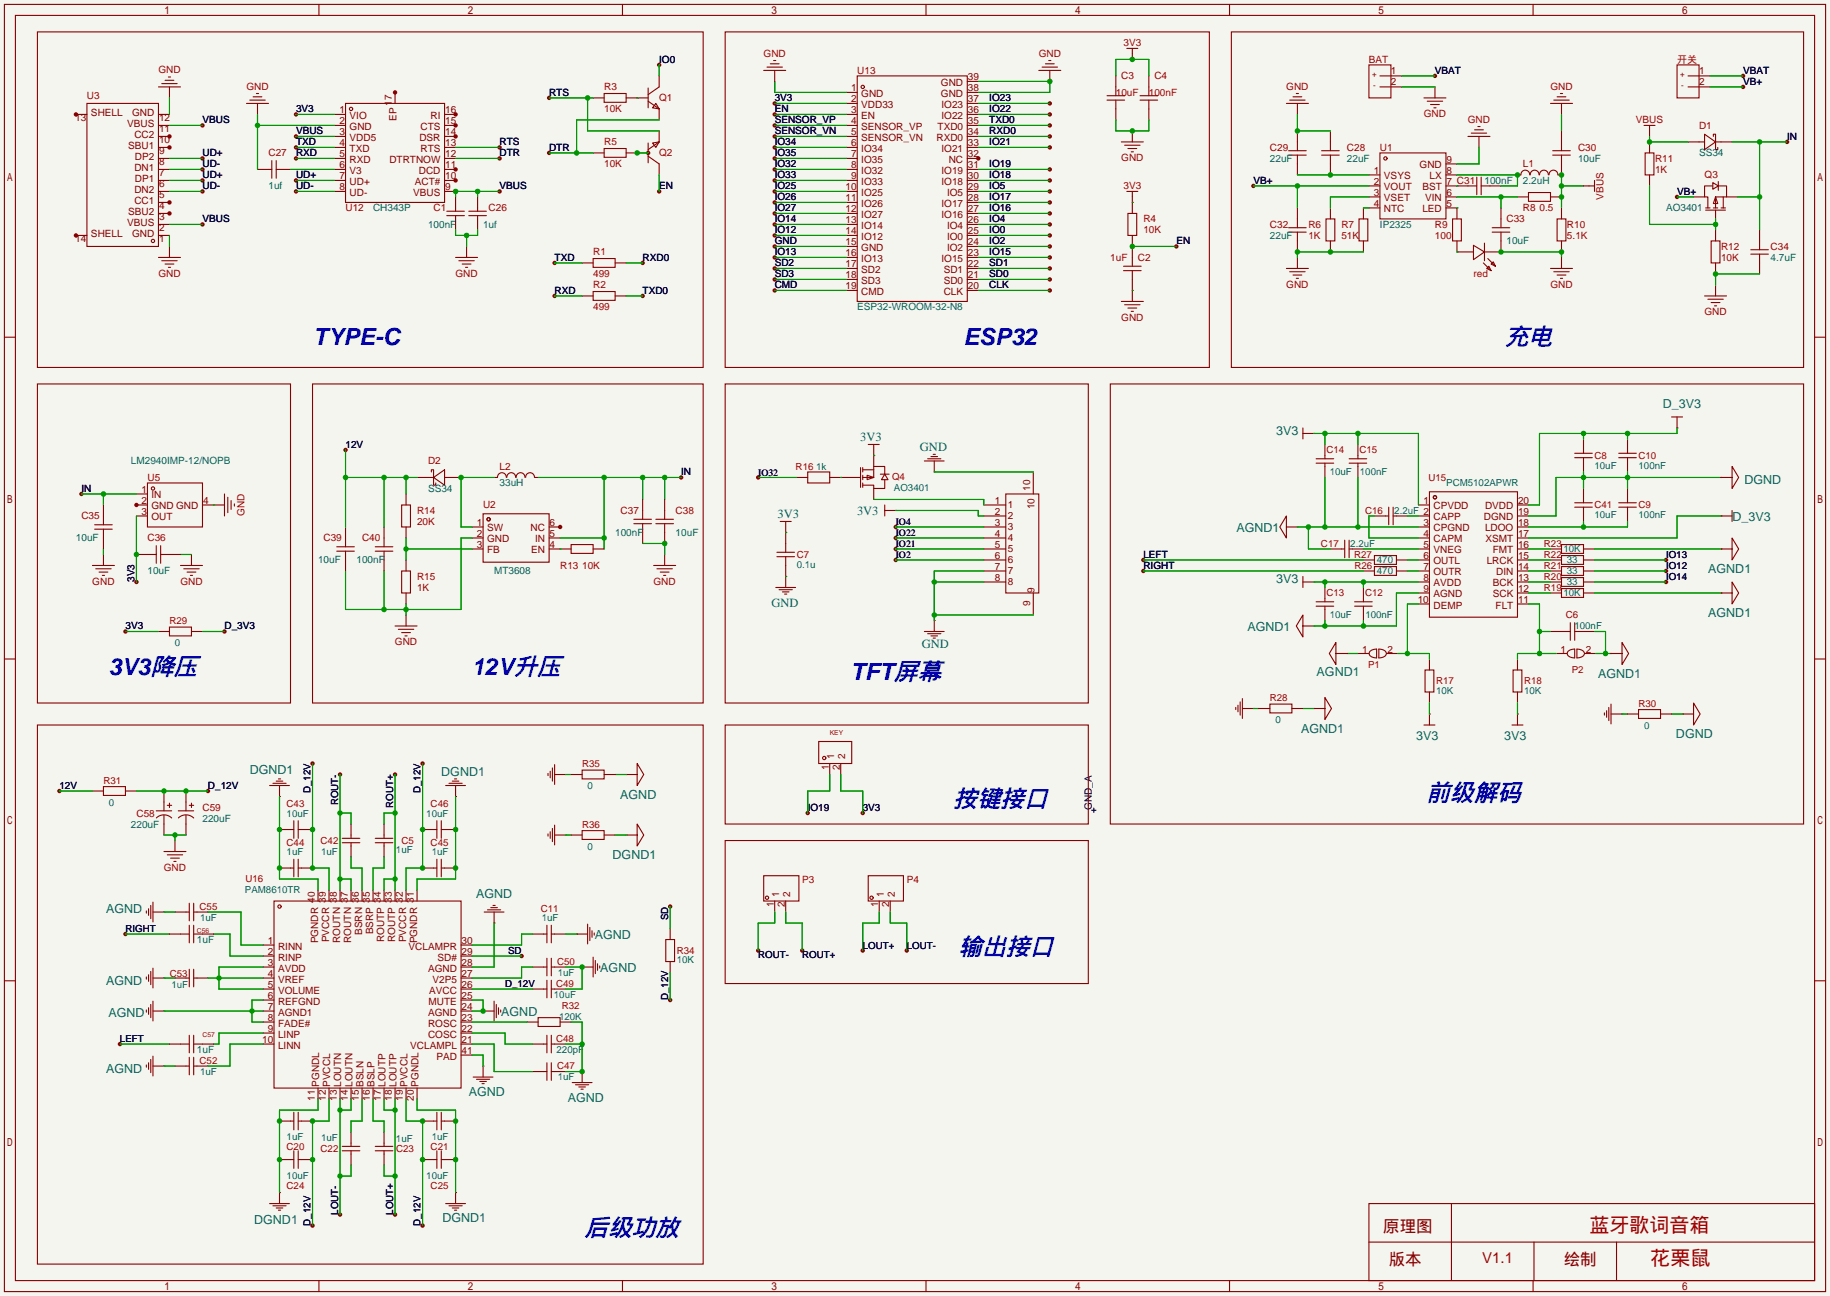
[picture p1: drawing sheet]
<svg xmlns="http://www.w3.org/2000/svg" width="422mm" height="299mm" viewBox="0 0 422 299" stroke-linecap="round" stroke-linejoin="round" font-family="sans-serif">
<defs><g id="words">
<g font-size="5.4" fill="#0000c2">
<text x="72.3" y="79.6">TYPE-C</text>
<text x="222.4" y="79.6">ESP32</text>
<text x="347.4" y="79.6">充电</text>
<text x="25" y="155.8">3V3降压</text>
<text x="108.8" y="155.8">12V升压</text>
<text x="196.3" y="157">TFT屏幕</text>
<text x="329.2" y="185">前级解码</text>
<text x="220" y="186.3">按键接口</text>
<text x="221.3" y="220.5">输出接口</text>
<text x="134.9" y="285.3">后级功放</text>
</g>
<g font-size="4.6" fill="#a90000">
<text x="366.9" y="284.3">蓝牙歌词音箱</text>
<text x="380.9" y="292">花栗鼠</text>
</g>
<g font-size="3.8" fill="#840000">
<text x="319.3" y="284.5">原理图</text>
<text x="320.5" y="292.1">版本</text>
<text x="360.9" y="292.1">绘制</text>
</g>
<text font-size="3.5" fill="#a90000" x="342.1" y="291.6">V1.1</text>
<g font-size="2.9" fill="#006464">
<text x="383.8" y="94.3">D_3V3</text>
<text x="198.5" y="101.8">3V3</text>
<text x="294.6" y="100.4">3V3</text>
<text x="212.3" y="104.2">GND</text>
<text x="402.6" y="111.6">DGND</text>
<text x="179.5" y="119.6">3V3</text>
<text x="197.8" y="118.9">3V3</text>
<text x="285.4" y="122.7">AGND1</text>
<text x="399.9" y="120.2">D_3V3</text>
<text x="294.6" y="134.7">3V3</text>
<text x="394.3" y="132.4">AGND1</text>
<text x="178.1" y="140.1">GND</text>
<text x="394.3" y="142.5">AGND1</text>
<text x="212.8" y="149.7">GND</text>
<text x="288" y="145.6">AGND1</text>
<text x="303.9" y="156.1">AGND1</text>
<text x="368.9" y="156.5">AGND1</text>
<text x="300.3" y="169.2">AGND1</text>
<text x="326.9" y="170.9">3V3</text>
<text x="347.2" y="170.9">3V3</text>
<text x="386.8" y="170.5">DGND</text>
<text x="57.7" y="178.7">DGND1</text>
<text x="101.9" y="179.1">DGND1</text>
<text x="143.2" y="184.4">AGND</text>
<text x="141.4" y="198.4">DGND1</text>
<text x="109.9" y="207.4">AGND</text>
<text x="24.5" y="210.9">AGND</text>
<text x="137.3" y="216.7">AGND</text>
<text x="24.5" y="227.4">AGND</text>
<text x="138.6" y="224.3">AGND</text>
<text x="25.1" y="234.9">AGND</text>
<text x="115.7" y="234.5">AGND</text>
<text x="24.5" y="247.7">AGND</text>
<text x="108.2" y="253.1">AGND</text>
<text x="131.1" y="254.4">AGND</text>
<text x="58.7" y="282.5">DGND1</text>
<text x="102.1" y="282.2">DGND1</text>
</g>
<g font-size="2.3" fill="#a90000">
<text x="259.3" y="10.7">3V3</text>
<text x="36.6" y="16.9">GND</text>
<text x="176.3" y="13.1">GND</text>
<text x="197.9" y="17.1">U13</text>
<text x="239.8" y="13.1">GND</text>
<text x="316" y="14.5">BAT</text>
<text x="387.1" y="14.5">开关</text>
<text x="20.1" y="22.9">U3</text>
<text x="56.9" y="20.8">GND</text>
<text x="139.4" y="20.9">R3</text>
<text x="152.1" y="23.4">Q1</text>
<text x="257.6" y="22.1">10uF</text>
<text x="258.8" y="18.3">C3</text>
<text x="265.2" y="22.1">100nF</text>
<text x="266.4" y="18.3">C4</text>
<text x="296.9" y="20.8">GND</text>
<text x="357.9" y="20.8">GND</text>
<text x="139.4" y="26">10K</text>
<text x="328.7" y="27.1">GND</text>
<text x="338.8" y="28.4">GND</text>
<text x="377.6" y="28.5">VBUS</text>
<text x="392.2" y="29.8">D1</text>
<text x="139.4" y="33.6">R5</text>
<text x="293.1" y="34.8">C29</text>
<text x="310.9" y="34.8">C28</text>
<text x="318.5" y="34.8">U1</text>
<text x="364.2" y="34.8">C30</text>
<text x="62" y="36.1">C27</text>
<text x="139.4" y="38.7">10K</text>
<text x="152.1" y="36.1">Q2</text>
<text x="258.8" y="37.3">GND</text>
<text x="351.5" y="38.7">L1</text>
<text x="382" y="37.4">R11</text>
<text x="382" y="39.9">1K</text>
<text x="393.4" y="41.2">Q3</text>
<text x="259.3" y="43.6">3V3</text>
<text x="370.1" y="46.1" transform="rotate(-90 370.1 46.1)">VBUS</text>
<text x="79.8" y="48.8">U12</text>
<text x="100.1" y="48.8">C1</text>
<text x="112.8" y="48.8">C26</text>
<text x="263.9" y="51.3">R4</text>
<text x="263.9" y="53.9">10K</text>
<text x="293.1" y="52.6">C32</text>
<text x="302" y="52.6">R6</text>
<text x="309.6" y="52.6">R7</text>
<text x="331.2" y="52.6">R9</text>
<text x="347.7" y="51.4">C33</text>
<text x="351.5" y="48.8">R8</text>
<text x="355.3" y="48.8">0.5</text>
<text x="361.7" y="52.6">R10</text>
<text x="136.9" y="59">R1</text>
<text x="302" y="55.2">1K</text>
<text x="309.6" y="55.2">51K</text>
<text x="331.2" y="55.2">100</text>
<text x="361.7" y="55.2">5.1K</text>
<text x="397.3" y="57.7">R12</text>
<text x="408.7" y="57.7">C34</text>
<text x="36.6" y="63.9">GND</text>
<text x="105.1" y="63.9">GND</text>
<text x="136.9" y="64.1">499</text>
<text x="256.3" y="60.2">1uF</text>
<text x="262.6" y="60.2">C2</text>
<text x="340.1" y="64.1">red</text>
<text x="397.3" y="60.2">10K</text>
<text x="136.9" y="66.6">R2</text>
<text x="136.9" y="71.7">499</text>
<text x="296.9" y="66.5">GND</text>
<text x="357.9" y="66.5">GND</text>
<text x="258.8" y="74.1">GND</text>
<text x="393.4" y="72.8">GND</text>
<text x="98.8" y="107.2">D2</text>
<text x="34" y="111">U5</text>
<text x="115.3" y="108.5">L2</text>
<text x="18.8" y="119.9">C35</text>
<text x="56.4" y="119.2" transform="rotate(-90 56.4 119.2)">GND</text>
<text x="96.3" y="118.7">R14</text>
<text x="111.5" y="117.4">U2</text>
<text x="143.3" y="118.7">C37</text>
<text x="156" y="118.7">C38</text>
<text x="34" y="125">C36</text>
<text x="74.7" y="125">C39</text>
<text x="83.6" y="125">C40</text>
<text x="96.3" y="121.2">20K</text>
<text x="129.3" y="131.4">R13</text>
<text x="134.4" y="131.4">10K</text>
<text x="21.3" y="135.1">GND</text>
<text x="41.6" y="135.1">GND</text>
<text x="96.3" y="133.9">R15</text>
<text x="96.3" y="136.4">1K</text>
<text x="150.9" y="135.1">GND</text>
<text x="91.2" y="149">GND</text>
<text x="31.5" y="188.5">C58</text>
<text x="46.7" y="187.2">C59</text>
<text x="37.8" y="201.1">GND</text>
<text x="185.2" y="203.8">P3</text>
<text x="209.3" y="203.8">P4</text>
</g>
<g font-size="2.3">
<text x="152.1" y="14.5">IO0</text>
<text x="331.2" y="17.1">VBAT</text>
<text x="402.3" y="17.1">VBAT</text>
<text x="126.7" y="22.1">RTS</text>
<text x="178.8" y="23.4">3V3</text>
<text x="228.3" y="23.4">IO23</text>
<text x="402.3" y="19.6">VB+</text>
<text x="46.7" y="28.5">VBUS</text>
<text x="68.3" y="26">3V3</text>
<text x="178.8" y="26">EN</text>
<text x="178.8" y="28.5">SENSOR_VP</text>
<text x="228.3" y="28.5">TXD0</text>
<text x="228.3" y="26">IO22</text>
<text x="68.3" y="33.6">TXD</text>
<text x="68.3" y="31">VBUS</text>
<text x="115.3" y="33.6">RTS</text>
<text x="126.7" y="34.8">DTR</text>
<text x="178.8" y="31">SENSOR_VN</text>
<text x="178.8" y="33.6">IO34</text>
<text x="228.3" y="33.6">IO21</text>
<text x="228.3" y="31">RXD0</text>
<text x="412.5" y="32.3">IN</text>
<text x="46.7" y="36.1">UD+</text>
<text x="46.7" y="38.7">UD-</text>
<text x="46.7" y="41.2">UD+</text>
<text x="68.3" y="41.2">UD+</text>
<text x="68.3" y="36.1">RXD</text>
<text x="115.3" y="36.1">DTR</text>
<text x="178.8" y="36.1">IO35</text>
<text x="178.8" y="38.7">IO32</text>
<text x="178.8" y="41.2">IO33</text>
<text x="228.3" y="41.2">IO18</text>
<text x="228.3" y="38.7">IO19</text>
<text x="46.7" y="43.7">UD-</text>
<text x="68.3" y="43.7">UD-</text>
<text x="115.3" y="43.7">VBUS</text>
<text x="152.1" y="43.7">EN</text>
<text x="178.8" y="43.7">IO25</text>
<text x="178.8" y="46.3">IO26</text>
<text x="228.3" y="46.3">IO17</text>
<text x="228.3" y="43.7">IO5</text>
<text x="289.3" y="42.5">VB+</text>
<text x="387.1" y="45">VB+</text>
<text x="46.7" y="51.4">VBUS</text>
<text x="178.8" y="48.8">IO27</text>
<text x="178.8" y="51.4">IO14</text>
<text x="178.8" y="53.9">IO12</text>
<text x="228.3" y="53.9">IO0</text>
<text x="228.3" y="51.4">IO4</text>
<text x="228.3" y="48.8">IO16</text>
<text x="178.8" y="56.4">GND</text>
<text x="178.8" y="59">IO13</text>
<text x="228.3" y="59">IO15</text>
<text x="228.3" y="56.4">IO2</text>
<text x="271.5" y="56.4">EN</text>
<text x="128" y="60.2">TXD</text>
<text x="148.3" y="60.2">RXD0</text>
<text x="178.8" y="61.5">SD2</text>
<text x="178.8" y="64.1">SD3</text>
<text x="228.3" y="64.1">SD0</text>
<text x="228.3" y="61.5">SD1</text>
<text x="128" y="67.9">RXD</text>
<text x="148.3" y="67.9">TXD0</text>
<text x="178.8" y="66.6">CMD</text>
<text x="228.3" y="66.6">CLK</text>
<text x="79.8" y="103.4">12V</text>
<text x="18.8" y="113.6">IN</text>
<text x="157.2" y="109.8">IN</text>
<text x="263.9" y="128.8">LEFT</text>
<text x="263.9" y="131.4">RIGHT</text>
<text x="31" y="134.4" transform="rotate(-90 31 134.4)">3V3</text>
<text x="29" y="145.3">3V3</text>
<text x="51.8" y="145.3">D_3V3</text>
<text x="13.7" y="182.2">12V</text>
<text x="48" y="182.2">D_12V</text>
<text x="186.4" y="187.2">IO19</text>
<text x="199.1" y="187.2">3V3</text>
<text x="252" y="187.1" transform="rotate(-90 252 187.1)">GND_A</text>
</g>
<g font-size="2.3" fill="#840000">
<text x="321.1" y="17.1">1</text>
<text x="392.2" y="17.1">1</text>
<text x="196.5" y="23.6">2</text>
<text x="196.5" y="21.1">1</text>
<text x="198.8" y="22.4">GND</text>
<text x="217.2" y="19.8">GND</text>
<text x="217.2" y="22.4">GND</text>
<text x="223.4" y="18.6">39</text>
<text x="223.4" y="21.1">38</text>
<text x="223.4" y="23.6">37</text>
<text x="321.1" y="19.6">2</text>
<text x="392.2" y="19.6">2</text>
<text x="17.4" y="28">13</text>
<text x="21" y="26.8">SHELL</text>
<text x="29.3" y="29.3">VBUS</text>
<text x="30.5" y="26.8">GND</text>
<text x="36.7" y="28">12</text>
<text x="78.3" y="26.2">1</text>
<text x="78.3" y="28.7">2</text>
<text x="80.7" y="27.5">VIO</text>
<text x="80.7" y="30">GND</text>
<text x="90.5" y="24.4" transform="rotate(-90 90.5 24.4)">17</text>
<text x="91.5" y="28" transform="rotate(-90 91.5 28)">EP</text>
<text x="97.1" y="30">CTS</text>
<text x="99.4" y="27.5">RI</text>
<text x="102.7" y="28.7">15</text>
<text x="102.7" y="26.2">16</text>
<text x="196.5" y="28.7">4</text>
<text x="196.5" y="26.2">3</text>
<text x="198.8" y="30">SENSOR_VP</text>
<text x="198.8" y="27.5">EN</text>
<text x="198.8" y="24.9">VDD33</text>
<text x="216.4" y="30">TXD0</text>
<text x="217.3" y="24.9">IO23</text>
<text x="217.3" y="27.5">IO22</text>
<text x="223.4" y="26.2">36</text>
<text x="223.4" y="28.7">35</text>
<text x="29.6" y="34.4">SBU1</text>
<text x="31" y="31.8">CC2</text>
<text x="36.7" y="30.6">11</text>
<text x="36.7" y="33.1">10</text>
<text x="36.7" y="35.7">9</text>
<text x="78.3" y="31.3">3</text>
<text x="78.3" y="33.8">4</text>
<text x="80.7" y="32.5">VDD5</text>
<text x="80.7" y="35.1">TXD</text>
<text x="96.8" y="32.5">DSR</text>
<text x="97.1" y="35.1">RTS</text>
<text x="102.7" y="33.8">13</text>
<text x="102.7" y="31.3">14</text>
<text x="196.5" y="33.8">6</text>
<text x="196.5" y="31.3">5</text>
<text x="198.8" y="35.1">IO34</text>
<text x="198.8" y="32.5">SENSOR_VN</text>
<text x="216.2" y="32.5">RXD0</text>
<text x="217.3" y="35.1">IO21</text>
<text x="223.4" y="31.3">34</text>
<text x="223.4" y="33.8">33</text>
<text x="31" y="39.5">DN1</text>
<text x="31.1" y="36.9">DP2</text>
<text x="36.7" y="38.2">8</text>
<text x="36.7" y="40.7">7</text>
<text x="78.3" y="36.3">5</text>
<text x="78.3" y="38.9">6</text>
<text x="78.3" y="41.4">7</text>
<text x="80.7" y="37.6">RXD</text>
<text x="80.7" y="40.2">V3</text>
<text x="89.9" y="37.6">DTRTNOW</text>
<text x="96.7" y="40.2">DCD</text>
<text x="102.7" y="41.4">10</text>
<text x="102.7" y="38.9">11</text>
<text x="102.7" y="36.3">12</text>
<text x="196.5" y="41.4">9</text>
<text x="196.5" y="38.9">8</text>
<text x="196.5" y="36.3">7</text>
<text x="198.8" y="40.2">IO32</text>
<text x="198.8" y="37.6">IO35</text>
<text x="217.3" y="40.2">IO19</text>
<text x="219" y="37.6">NC</text>
<text x="223.4" y="36.3">32</text>
<text x="223.4" y="38.9">31</text>
<text x="223.4" y="41.4">30</text>
<text x="317.1" y="40.2">1</text>
<text x="319.5" y="41.4">VSYS</text>
<text x="327.7" y="38.9">GND</text>
<text x="330" y="41.4">LX</text>
<text x="333.9" y="40.2">8</text>
<text x="333.9" y="37.6">9</text>
<text x="31" y="44.5">DN2</text>
<text x="31" y="47.1">CC1</text>
<text x="31.1" y="42">DP1</text>
<text x="36.7" y="43.3">6</text>
<text x="36.7" y="45.8">5</text>
<text x="78.3" y="44">8</text>
<text x="80.7" y="42.7">UD+</text>
<text x="80.7" y="45.2">UD-</text>
<text x="95.4" y="45.2">VBUS</text>
<text x="95.8" y="42.7">ACT#</text>
<text x="102.7" y="44">9</text>
<text x="195.2" y="46.5">11</text>
<text x="195.2" y="44">10</text>
<text x="198.8" y="47.8">IO26</text>
<text x="198.8" y="45.2">IO25</text>
<text x="198.8" y="42.7">IO33</text>
<text x="217.3" y="42.7">IO18</text>
<text x="217.3" y="47.8">IO17</text>
<text x="218.6" y="45.2">IO5</text>
<text x="223.4" y="44">29</text>
<text x="223.4" y="46.5">28</text>
<text x="317.1" y="42.7">2</text>
<text x="317.1" y="45.2">3</text>
<text x="317.1" y="47.8">4</text>
<text x="319.5" y="44">VOUT</text>
<text x="319.5" y="46.5">VSET</text>
<text x="328.3" y="44">BST</text>
<text x="329" y="46.5">VIN</text>
<text x="333.9" y="47.8">5</text>
<text x="333.9" y="45.2">6</text>
<text x="333.9" y="42.7">7 C31</text>
<text x="29.3" y="52.2">VBUS</text>
<text x="29.6" y="49.6">SBU2</text>
<text x="36.7" y="48.4">4</text>
<text x="36.7" y="50.9">3</text>
<text x="36.7" y="53.4">2</text>
<text x="195.2" y="51.6">13</text>
<text x="195.2" y="49">12</text>
<text x="198.8" y="52.9">IO14</text>
<text x="198.8" y="50.3">IO27</text>
<text x="217.3" y="50.3">IO16</text>
<text x="218.6" y="52.9">IO4</text>
<text x="223.4" y="49">27</text>
<text x="223.4" y="51.6">26</text>
<text x="319.5" y="49">NTC</text>
<text x="328.3" y="49">LED</text>
<text x="17.4" y="56">14</text>
<text x="21" y="54.7">SHELL</text>
<text x="30.5" y="54.7">GND</text>
<text x="36.7" y="56">1</text>
<text x="195.2" y="59.2">16</text>
<text x="195.2" y="56.7">15</text>
<text x="195.2" y="54.1">14</text>
<text x="198.8" y="57.9">GND</text>
<text x="198.8" y="55.4">IO12</text>
<text x="218.6" y="55.4">IO0</text>
<text x="218.6" y="57.9">IO2</text>
<text x="223.4" y="54.1">25</text>
<text x="223.4" y="56.7">24</text>
<text x="223.4" y="59.2">23</text>
<text x="195.2" y="64.3">18</text>
<text x="195.2" y="61.7">17</text>
<text x="198.8" y="65.6">SD3</text>
<text x="198.8" y="63">SD2</text>
<text x="198.8" y="60.5">IO13</text>
<text x="217.3" y="60.5">IO15</text>
<text x="217.8" y="63">SD1</text>
<text x="217.8" y="65.6">SD0</text>
<text x="223.4" y="61.7">22</text>
<text x="223.4" y="64.3">21</text>
<text x="195.2" y="66.8">19</text>
<text x="198.8" y="68.1">CMD</text>
<text x="217.8" y="68.1">CLK</text>
<text x="223.4" y="66.8">20</text>
<text x="32.6" y="113.8">1</text>
<text x="237.8" y="113.3" transform="rotate(-90 237.8 113.3)">10</text>
<text x="32.6" y="116.4">2</text>
<text x="32.6" y="118.9">3</text>
<text x="35" y="115.1">IN</text>
<text x="35" y="117.6">GND GND</text>
<text x="46.9" y="116.4">4</text>
<text x="229.6" y="116.4">1</text>
<text x="229.6" y="118.9">2</text>
<text x="232.7" y="117.4">1</text>
<text x="232.7" y="119.9">2</text>
<text x="238.8" y="117.6" transform="rotate(-90 238.8 117.6)">10</text>
<text x="328.5" y="116.4">1</text>
<text x="330.9" y="117.6">CPVDD</text>
<text x="342.8" y="117.6">DVDD</text>
<text x="350.4" y="118.9">19</text>
<text x="350.4" y="116.4">20</text>
<text x="35" y="120.2">OUT</text>
<text x="110.1" y="121.4">1</text>
<text x="110.1" y="124">2</text>
<text x="112.4" y="122.7">SW</text>
<text x="112.4" y="125.2">GND</text>
<text x="122.5" y="122.7">NC</text>
<text x="123.5" y="125.2">IN</text>
<text x="126.9" y="124">5</text>
<text x="126.9" y="121.4">6</text>
<text x="229.6" y="121.4">3</text>
<text x="229.6" y="124">4</text>
<text x="232.7" y="122.5">3</text>
<text x="232.7" y="125">4</text>
<text x="328.5" y="121.4">3</text>
<text x="328.5" y="124">4</text>
<text x="330.9" y="120.2">CAPP</text>
<text x="330.9" y="122.7">CPGND</text>
<text x="330.9" y="125.2">CAPM</text>
<text x="342.5" y="120.2">DGND</text>
<text x="342.8" y="122.7">LDOO</text>
<text x="342.9" y="125.2">XSMT</text>
<text x="350.4" y="124">17</text>
<text x="350.4" y="121.4">18</text>
<text x="110.1" y="126.5">3</text>
<text x="112.4" y="127.8">FB</text>
<text x="122.6" y="127.8">EN</text>
<text x="126.9" y="126.5">4</text>
<text x="229.6" y="126.5">5</text>
<text x="229.6" y="129.1">6</text>
<text x="229.6" y="131.6">7</text>
<text x="232.7" y="127.5">5</text>
<text x="232.7" y="130.1">6</text>
<text x="328.5" y="126.5">5</text>
<text x="328.5" y="129.1">6</text>
<text x="328.5" y="131.6">7</text>
<text x="330.9" y="127.8">VNEG</text>
<text x="330.9" y="130.3">OUTL</text>
<text x="343.2" y="130.3">LRCK</text>
<text x="344.6" y="127.8">FMT</text>
<text x="350.4" y="131.6">14</text>
<text x="350.4" y="129.1">15</text>
<text x="350.4" y="126.5">16</text>
<text x="229.6" y="134.1">8</text>
<text x="232.7" y="132.6">7</text>
<text x="232.7" y="135.2">8</text>
<text x="238.8" y="136.9" transform="rotate(-90 238.8 136.9)">9</text>
<text x="328.5" y="134.1">8</text>
<text x="328.5" y="136.7">9</text>
<text x="330.9" y="132.9">OUTR</text>
<text x="330.9" y="135.4">AVDD</text>
<text x="330.9" y="137.9">AGND</text>
<text x="344.6" y="137.9">SCK</text>
<text x="344.6" y="135.4">BCK</text>
<text x="345.3" y="132.9">DIN</text>
<text x="350.4" y="136.7">12</text>
<text x="350.4" y="134.1">13</text>
<text x="237.8" y="139.9" transform="rotate(-90 237.8 139.9)">9</text>
<text x="327.3" y="139.2">10</text>
<text x="330.9" y="140.5">DEMP</text>
<text x="345.2" y="140.5">FLT</text>
<text x="350.4" y="139.2">11</text>
<text x="314.4" y="150.6">1</text>
<text x="320.3" y="150.6">2</text>
<text x="360.2" y="150.6">1</text>
<text x="366" y="150.6">2</text>
<text x="191.3" y="177.7" transform="rotate(-90 191.3 177.7)">1</text>
<text x="192.6" y="175.3" transform="rotate(-90 192.6 175.3)">1</text>
<text x="193.8" y="177.7" transform="rotate(-90 193.8 177.7)">2</text>
<text x="195.1" y="175.3" transform="rotate(-90 195.1 175.3)">2</text>
<text x="72.7" y="208.4" transform="rotate(-90 72.7 208.4)">40</text>
<text x="75.2" y="208.4" transform="rotate(-90 75.2 208.4)">39</text>
<text x="77.8" y="208.4" transform="rotate(-90 77.8 208.4)">38</text>
<text x="80.3" y="208.4" transform="rotate(-90 80.3 208.4)">37</text>
<text x="82.8" y="208.4" transform="rotate(-90 82.8 208.4)">36</text>
<text x="85.4" y="208.4" transform="rotate(-90 85.4 208.4)">35</text>
<text x="87.9" y="208.4" transform="rotate(-90 87.9 208.4)">34</text>
<text x="90.5" y="208.4" transform="rotate(-90 90.5 208.4)">33</text>
<text x="93" y="208.4" transform="rotate(-90 93 208.4)">32</text>
<text x="95.5" y="208.4" transform="rotate(-90 95.5 208.4)">31</text>
<text x="178.6" y="209.4" transform="rotate(-90 178.6 209.4)">1</text>
<text x="179.9" y="207.1" transform="rotate(-90 179.9 207.1)">1</text>
<text x="181.1" y="209.4" transform="rotate(-90 181.1 209.4)">2</text>
<text x="182.4" y="207.1" transform="rotate(-90 182.4 207.1)">2</text>
<text x="202.7" y="209.4" transform="rotate(-90 202.7 209.4)">1</text>
<text x="204" y="207.1" transform="rotate(-90 204 207.1)">1</text>
<text x="205.3" y="209.4" transform="rotate(-90 205.3 209.4)">2</text>
<text x="206.5" y="207.1" transform="rotate(-90 206.5 207.1)">2</text>
<text x="83.6" y="215.9" transform="rotate(-90 83.6 215.9)">BSRN</text>
<text x="86.2" y="215.7" transform="rotate(-90 86.2 215.7)">BSRP</text>
<text x="61.8" y="218">1</text>
<text x="61.8" y="220.5">2</text>
<text x="64.2" y="219.2">RINN</text>
<text x="64.2" y="221.8">RINP</text>
<text x="73.5" y="217.8" transform="rotate(-90 73.5 217.8)">PGNDR</text>
<text x="76" y="217.5" transform="rotate(-90 76 217.5)">PVCCR</text>
<text x="78.5" y="217.7" transform="rotate(-90 78.5 217.7)">ROUTN</text>
<text x="81.1" y="217.7" transform="rotate(-90 81.1 217.7)">ROUTN</text>
<text x="88.7" y="217.5" transform="rotate(-90 88.7 217.5)">ROUTP</text>
<text x="91.2" y="217.5" transform="rotate(-90 91.2 217.5)">ROUTP</text>
<text x="93.8" y="217.5" transform="rotate(-90 93.8 217.5)">PVCCR</text>
<text x="94.3" y="219.2">VCLAMPR</text>
<text x="96.3" y="217.8" transform="rotate(-90 96.3 217.8)">PGNDR</text>
<text x="101" y="221.8">SD#</text>
<text x="106.6" y="220.5">29</text>
<text x="106.6" y="218">30</text>
<text x="61.8" y="223">3</text>
<text x="61.8" y="225.6">4</text>
<text x="64.2" y="224.3">AVDD</text>
<text x="64.2" y="226.8">VREF</text>
<text x="98.8" y="224.3">AGND</text>
<text x="99.8" y="226.8">V2P5</text>
<text x="106.6" y="225.6">27</text>
<text x="106.6" y="223">28</text>
<text x="61.8" y="228.1">5</text>
<text x="61.8" y="230.7">6</text>
<text x="61.8" y="233.2">7</text>
<text x="64.2" y="229.4">VOLUME</text>
<text x="64.2" y="231.9">REFGND</text>
<text x="98.9" y="231.9">MUTE</text>
<text x="99.1" y="229.4">AVCC</text>
<text x="106.6" y="233.2">24</text>
<text x="106.6" y="230.7">25</text>
<text x="106.6" y="228.1">26</text>
<text x="61.8" y="235.7">8</text>
<text x="61.8" y="238.3">9</text>
<text x="64.2" y="234.5">AGND1</text>
<text x="64.2" y="237">FADE#</text>
<text x="64.2" y="239.5">LINP</text>
<text x="98.8" y="239.5">COSC</text>
<text x="98.8" y="237">ROSC</text>
<text x="98.8" y="234.5">AGND</text>
<text x="106.6" y="238.3">22</text>
<text x="106.6" y="235.7">23</text>
<text x="60.6" y="240.8">10</text>
<text x="64.2" y="242.1">LINN</text>
<text x="94.7" y="242.1">VCLAMPL</text>
<text x="100.7" y="244.6">PAD</text>
<text x="106.6" y="240.8">21</text>
<text x="106.6" y="243.4">41</text>
<text x="73.7" y="250.9" transform="rotate(-90 73.7 250.9)">PGNDL</text>
<text x="76.2" y="250.9" transform="rotate(-90 76.2 250.9)">PVCCL</text>
<text x="78.8" y="250.9" transform="rotate(-90 78.8 250.9)">LOUTN</text>
<text x="81.3" y="250.9" transform="rotate(-90 81.3 250.9)">LOUTN</text>
<text x="83.9" y="250.9" transform="rotate(-90 83.9 250.9)">BSLN</text>
<text x="86.4" y="250.9" transform="rotate(-90 86.4 250.9)">BSLP</text>
<text x="88.9" y="250.9" transform="rotate(-90 88.9 250.9)">LOUTP</text>
<text x="91.5" y="250.9" transform="rotate(-90 91.5 250.9)">LOUTP</text>
<text x="94" y="250.9" transform="rotate(-90 94 250.9)">PVCCL</text>
<text x="96.6" y="250.9" transform="rotate(-90 96.6 250.9)">PGNDL</text>
<text x="72.7" y="254.1" transform="rotate(-90 72.7 254.1)">11</text>
<text x="75.2" y="254.1" transform="rotate(-90 75.2 254.1)">12</text>
<text x="77.8" y="254.1" transform="rotate(-90 77.8 254.1)">13</text>
<text x="80.3" y="254.1" transform="rotate(-90 80.3 254.1)">14</text>
<text x="82.8" y="254.1" transform="rotate(-90 82.8 254.1)">15</text>
<text x="85.4" y="254.1" transform="rotate(-90 85.4 254.1)">16</text>
<text x="87.9" y="254.1" transform="rotate(-90 87.9 254.1)">17</text>
<text x="90.5" y="254.1" transform="rotate(-90 90.5 254.1)">18</text>
<text x="93" y="254.1" transform="rotate(-90 93 254.1)">19</text>
<text x="95.5" y="254.1" transform="rotate(-90 95.5 254.1)">20</text>
</g>
<g font-size="2.3" fill="#006464">
<text x="293.1" y="37.4">22uF</text>
<text x="310.9" y="37.4">22uF</text>
<text x="364.2" y="37.4">10uF</text>
<text x="392.2" y="36.1">SS34</text>
<text x="62" y="43.7">1uf</text>
<text x="342.6" y="42.5">100nF</text>
<text x="351.5" y="42.5">2.2uH</text>
<text x="86.1" y="48.8">CH343P</text>
<text x="98.8" y="52.6">100nF</text>
<text x="111.5" y="52.6">1uf</text>
<text x="318.5" y="52.6">IP2325</text>
<text x="384.6" y="48.8">AO3401</text>
<text x="293.1" y="55.2">22uF</text>
<text x="347.7" y="56.4">10uF</text>
<text x="408.7" y="60.2">4.7uF</text>
<text x="197.9" y="71.7">ESP32-WROOM-32-N8</text>
<text x="30.2" y="107.2">LM2940IMP-12/NOPB</text>
<text x="98.8" y="113.6">SS34</text>
<text x="115.3" y="112.3">33uH</text>
<text x="17.5" y="125">10uF</text>
<text x="142" y="123.7">100nF</text>
<text x="156" y="123.7">10uF</text>
<text x="73.4" y="130.1">10uF</text>
<text x="82.3" y="130.1">100nF</text>
<text x="34" y="132.6">10uF</text>
<text x="114" y="132.6">MT3608</text>
<text x="30.2" y="191.1">220uF</text>
<text x="46.7" y="189.8">220uF</text>
<text x="45.5" y="217.7">1uF</text>
<text x="45.5" y="243.1">1uF</text>
</g>
<g font-size="2.2" fill="#a90000">
<text x="306.2" y="104.6">C14</text>
<text x="313.8" y="104.6">C15</text>
<text x="368" y="105.9">C8</text>
<text x="378.2" y="105.9">C10</text>
<text x="183.7" y="108.4">R16</text>
<text x="205.9" y="110.9">Q4</text>
<text x="329.7" y="111">U15</text>
<text x="315.1" y="118.6">C16</text>
<text x="368" y="117.3">C41</text>
<text x="378.2" y="117.3">C9</text>
<text x="183.9" y="128.7">C7</text>
<text x="304.9" y="126.2">C17</text>
<text x="312.5" y="128.7">R27</text>
<text x="312.6" y="131.3">R26</text>
<text x="356.4" y="131.3">R21</text>
<text x="356.4" y="126.2">R23</text>
<text x="356.4" y="128.7">R22</text>
<text x="306.2" y="137.6">C13</text>
<text x="315.1" y="137.6">C12</text>
<text x="356.4" y="136.4">R19</text>
<text x="356.4" y="133.8">R20</text>
<text x="361.4" y="142.7">C6</text>
<text x="39.1" y="144.1">R29</text>
<text x="315.8" y="154.2">P1</text>
<text x="362.8" y="155.4">P2</text>
<text x="293.1" y="161.9">R28</text>
<text x="331.5" y="158">R17</text>
<text x="351.8" y="158">R18</text>
<text x="378.2" y="163.1">R30</text>
<text x="134.4" y="177.1">R35</text>
<text x="23.9" y="180.9">R31</text>
<text x="66.2" y="186.3">C43</text>
<text x="99.4" y="186.3">C46</text>
<text x="134.4" y="191.1">R36</text>
<text x="66.2" y="195.2">C44</text>
<text x="74" y="194.8">C42</text>
<text x="92.7" y="194.8">C5</text>
<text x="99.4" y="195.2">C45</text>
<text x="56.7" y="203.7">U16</text>
<text x="46.1" y="210">C55</text>
<text x="124.8" y="210.5">C11</text>
<text x="156.2" y="220.2">R34</text>
<text x="39.2" y="225.5">C53</text>
<text x="128.4" y="227.8">C49</text>
<text x="128.6" y="222.7">C50</text>
<text x="129.7" y="232.9">R32</text>
<text x="46.1" y="245.6">C52</text>
<text x="128.4" y="240.5">C48</text>
<text x="128.6" y="246.8">C47</text>
<text x="66.2" y="265.6">C20</text>
<text x="74" y="266">C22</text>
<text x="91.4" y="266">C23</text>
<text x="99.4" y="265.6">C21</text>
<text x="66.2" y="274.5">C24</text>
<text x="99.4" y="274.5">C25</text>
</g>
<g font-size="2.2">
<text x="175" y="109.8">IO32</text>
<text x="206.8" y="121.2">IO4</text>
<text x="206.8" y="123.8">IO22</text>
<text x="206.8" y="126.3">IO21</text>
<text x="206.8" y="128.8">IO2</text>
<text x="384.6" y="128.8">IO13</text>
<text x="384.6" y="131.4">IO12</text>
<text x="384.6" y="133.9">IO14</text>
<text x="71.7" y="183.1" transform="rotate(-90 71.7 183.1)">D_12V</text>
<text x="78" y="185.9" transform="rotate(-90 78 185.9)">ROUT-</text>
<text x="97.1" y="183.1" transform="rotate(-90 97.1 183.1)">D_12V</text>
<text x="90.7" y="186.5" transform="rotate(-90 90.7 186.5)">ROUT+</text>
<text x="29" y="215.2">RIGHT</text>
<text x="154.2" y="212.4" transform="rotate(-90 154.2 212.4)">SD</text>
<text x="117.3" y="220.3">SD</text>
<text x="175" y="221.3">ROUT-</text>
<text x="185.2" y="221.3">ROUT+</text>
<text x="199.1" y="219">LOUT+</text>
<text x="209.3" y="219">LOUT-</text>
<text x="116.6" y="227.9">D_12V</text>
<text x="154.2" y="230.9" transform="rotate(-90 154.2 230.9)">D_12V</text>
<text x="27.7" y="240.6">LEFT</text>
<text x="78" y="280.4" transform="rotate(-90 78 280.4)">LOUT-</text>
<text x="90.7" y="280.4" transform="rotate(-90 90.7 280.4)">LOUT+</text>
<text x="71.7" y="283" transform="rotate(-90 71.7 283)">D_12V</text>
<text x="97.1" y="283" transform="rotate(-90 97.1 283)">D_12V</text>
</g>
<g font-size="2.2" fill="#006464">
<text x="188.4" y="108.6">1k</text>
<text x="206.3" y="113.2">AO3401</text>
<text x="306.9" y="109.7">10uF</text>
<text x="313.9" y="109.7">100nF</text>
<text x="333.8" y="112.2">PCM5102APWR</text>
<text x="368" y="108.2">10uF</text>
<text x="378.2" y="108.2">100nF</text>
<text x="321.8" y="118.6">2.2uF 2</text>
<text x="368" y="119.6">10uF</text>
<text x="378.2" y="119.6">100nF</text>
<text x="183.9" y="131">0.1u</text>
<text x="311.7" y="126.2">2.2uF</text>
<text x="317.8" y="130">470</text>
<text x="360.9" y="127.5">10K</text>
<text x="361.6" y="130">33</text>
<text x="317.8" y="132.5">470</text>
<text x="360.9" y="137.6">10K</text>
<text x="361.6" y="135.1">33</text>
<text x="361.6" y="132.5">33</text>
<text x="306.9" y="142.7">10uF</text>
<text x="315.2" y="142.7">100nF</text>
<text x="40.4" y="149.2">0</text>
<text x="363.4" y="145.3">100nF</text>
<text x="331.5" y="160.2">10K</text>
<text x="351.8" y="160.2">10K</text>
<text x="294.4" y="166.9">0</text>
<text x="379.5" y="168.2">0</text>
<text x="25.1" y="186">0</text>
<text x="135.6" y="182.2">0</text>
<text x="66.2" y="188.6">10uF</text>
<text x="98.4" y="188.6">10uF</text>
<text x="66.2" y="197.5">1uF</text>
<text x="74.1" y="197.3">1uF</text>
<text x="91.4" y="197">1uF</text>
<text x="99.6" y="197.5">1uF</text>
<text x="135.6" y="196.1">0</text>
<text x="56.5" y="206.2">PAM8610TR</text>
<text x="46.2" y="212.5">1uF</text>
<text x="125" y="212.7">1uF</text>
<text x="128.7" y="225.2">1uF</text>
<text x="156.2" y="222.4">10K</text>
<text x="39.6" y="228">1uF</text>
<text x="127.9" y="230.3">10uF</text>
<text x="129" y="235.4">120K</text>
<text x="128.5" y="243">220pF</text>
<text x="46.2" y="248.1">1uF</text>
<text x="128.7" y="249.4">1uF</text>
<text x="66.2" y="263.3">1uF</text>
<text x="74.1" y="263.5">1uF</text>
<text x="91.4" y="263.8">1uF</text>
<text x="99.6" y="263.3">1uF</text>
<text x="66.2" y="272.2">10uF</text>
<text x="98.4" y="272.2">10uF</text>
</g>
<g font-size="1.8" fill="#840000">
<text x="316.7" y="17.9">+</text>
<text x="387.8" y="17.9">+</text>
<text x="316.9" y="20.4">-</text>
<text x="388.1" y="20.4">-</text>
</g>
<g font-size="1.6" fill="#a90000">
<text x="191.5" y="169.6">KEY</text>
<text x="45.5" y="215.3">C56</text>
<text x="46.7" y="239.5">C57</text>
</g>
</g></defs>
<path d="M0 0h422.4v299.2h-422.4z" fill="#f5f5f0"/>
<g fill="#850000">
<circle cx="129.3" cy="121.7" r=".51"/>
<circle cx="17.5" cy="54.4" r=".51"/>
<circle cx="17.5" cy="26.4" r=".51"/>
<circle cx="39.1" cy="31.5" r=".51"/>
<circle cx="39.1" cy="34" r=".51"/>
<circle cx="39.1" cy="46.7" r=".51"/>
<circle cx="39.1" cy="49.3" r=".51"/>
<circle cx="105.2" cy="41.7" r=".51"/>
<circle cx="105.2" cy="39.1" r=".51"/>
<circle cx="105.2" cy="31.5" r=".51"/>
<circle cx="105.2" cy="29" r=".51"/>
<circle cx="105.2" cy="26.4" r=".51"/>
<circle cx="91.2" cy="21.3" r=".51"/>
<circle cx="225.8" cy="36.6" r=".51"/>
<circle cx="31.5" cy="116.6" r=".51"/>
<circle cx="46.7" cy="36.6" r=".51"/>
<circle cx="46.7" cy="39.1" r=".51"/>
<circle cx="46.7" cy="41.7" r=".51"/>
<circle cx="46.7" cy="44.2" r=".51"/>
<circle cx="46.7" cy="29" r=".51"/>
<circle cx="46.7" cy="51.8" r=".51"/>
<circle cx="128" cy="60.7" r=".51"/>
<circle cx="128" cy="68.3" r=".51"/>
<circle cx="148.3" cy="60.7" r=".51"/>
<circle cx="148.3" cy="68.3" r=".51"/>
<circle cx="126.7" cy="35.3" r=".51"/>
<circle cx="152.1" cy="44.2" r=".51"/>
<circle cx="152.1" cy="15" r=".51"/>
<circle cx="149.6" cy="35.3" r=".51"/>
<circle cx="126.7" cy="22.6" r=".51"/>
<circle cx="68.3" cy="41.7" r=".51"/>
<circle cx="68.3" cy="44.2" r=".51"/>
<circle cx="68.3" cy="34" r=".51"/>
<circle cx="68.3" cy="36.6" r=".51"/>
<circle cx="115.3" cy="44.2" r=".51"/>
<circle cx="68.3" cy="26.4" r=".51"/>
<circle cx="68.3" cy="31.5" r=".51"/>
<circle cx="115.3" cy="34" r=".51"/>
<circle cx="115.3" cy="36.6" r=".51"/>
<circle cx="271.5" cy="56.9" r=".51"/>
<circle cx="178.8" cy="23.9" r=".51"/>
<circle cx="178.8" cy="26.4" r=".51"/>
<circle cx="178.8" cy="29" r=".51"/>
<circle cx="178.8" cy="31.5" r=".51"/>
<circle cx="178.8" cy="34" r=".51"/>
<circle cx="178.8" cy="36.6" r=".51"/>
<circle cx="178.8" cy="39.1" r=".51"/>
<circle cx="178.8" cy="41.7" r=".51"/>
<circle cx="178.8" cy="44.2" r=".51"/>
<circle cx="178.8" cy="46.7" r=".51"/>
<circle cx="178.8" cy="49.3" r=".51"/>
<circle cx="178.8" cy="51.8" r=".51"/>
<circle cx="178.8" cy="54.4" r=".51"/>
<circle cx="178.8" cy="56.9" r=".51"/>
<circle cx="178.8" cy="59.4" r=".51"/>
<circle cx="178.8" cy="62" r=".51"/>
<circle cx="178.8" cy="64.5" r=".51"/>
<circle cx="178.8" cy="67.1" r=".51"/>
<circle cx="242.3" cy="67.1" r=".51"/>
<circle cx="242.3" cy="64.5" r=".51"/>
<circle cx="242.3" cy="62" r=".51"/>
<circle cx="242.3" cy="59.4" r=".51"/>
<circle cx="242.3" cy="56.9" r=".51"/>
<circle cx="242.3" cy="54.4" r=".51"/>
<circle cx="242.3" cy="51.8" r=".51"/>
<circle cx="242.3" cy="49.3" r=".51"/>
<circle cx="242.3" cy="46.7" r=".51"/>
<circle cx="242.3" cy="44.2" r=".51"/>
<circle cx="242.3" cy="41.7" r=".51"/>
<circle cx="242.3" cy="39.1" r=".51"/>
<circle cx="242.3" cy="34" r=".51"/>
<circle cx="242.3" cy="31.5" r=".51"/>
<circle cx="242.3" cy="29" r=".51"/>
<circle cx="242.3" cy="26.4" r=".51"/>
<circle cx="242.3" cy="23.9" r=".51"/>
<circle cx="331.2" cy="17.5" r=".51"/>
<circle cx="289.3" cy="42.9" r=".51"/>
<circle cx="387.1" cy="45.5" r=".51"/>
<circle cx="412.5" cy="32.8" r=".51"/>
<circle cx="31.5" cy="134.4" r=".51"/>
<circle cx="18.8" cy="114" r=".51"/>
<circle cx="402.3" cy="17.5" r=".51"/>
<circle cx="402.3" cy="20.1" r=".51"/>
<circle cx="157.2" cy="110.2" r=".51"/>
<circle cx="79.8" cy="103.9" r=".51"/>
<circle cx="206.8" cy="121.7" r=".51"/>
<circle cx="206.8" cy="124.2" r=".51"/>
<circle cx="206.8" cy="126.7" r=".51"/>
<circle cx="206.8" cy="129.3" r=".51"/>
<circle cx="175" cy="110.2" r=".51"/>
<circle cx="384.6" cy="129.3" r=".51"/>
<circle cx="384.6" cy="131.8" r=".51"/>
<circle cx="384.6" cy="134.4" r=".51"/>
<circle cx="263.9" cy="129.3" r=".51"/>
<circle cx="263.9" cy="131.8" r=".51"/>
<circle cx="29" cy="145.8" r=".51"/>
<circle cx="51.8" cy="145.8" r=".51"/>
<circle cx="13.7" cy="182.6" r=".51"/>
<circle cx="48" cy="182.6" r=".51"/>
<circle cx="72.1" cy="176.3" r=".51"/>
<circle cx="78.5" cy="178.8" r=".51"/>
<circle cx="91.2" cy="178.8" r=".51"/>
<circle cx="97.5" cy="176.3" r=".51"/>
<circle cx="97.5" cy="283" r=".51"/>
<circle cx="91.2" cy="280.4" r=".51"/>
<circle cx="78.5" cy="280.4" r=".51"/>
<circle cx="72.1" cy="283" r=".51"/>
<circle cx="120.4" cy="220.7" r=".51"/>
<circle cx="27.7" cy="241" r=".51"/>
<circle cx="154.7" cy="209.3" r=".51"/>
<circle cx="154.7" cy="230.9" r=".51"/>
<circle cx="29" cy="215.6" r=".51"/>
<circle cx="175" cy="219.5" r=".51"/>
<circle cx="185.2" cy="219.5" r=".51"/>
<circle cx="199.1" cy="219.5" r=".51"/>
<circle cx="209.3" cy="219.5" r=".51"/>
<circle cx="199.1" cy="187.7" r=".51"/>
<circle cx="186.4" cy="187.7" r=".51"/>
</g>
<g fill="none" stroke="#850000" stroke-width=".25">
<path d="M1 1h420.4v297.2h-420.4zM3.6 3.6h415.2v292.1h-415.2zM8.6 7.4h153.7v77.4h-153.7zM37.3 19.3h3.6M38.1 18.5h2M38.9 17.8h.5M73.6 1v2.6M143.7 1v2.6M152.1 17.5v2.6l-2.5 1.7M167.4 7.4h111.7v77.4h-111.7zM176.3 16.3h5.1M177 15.5h3.6"/>
<path d="M177.8 14.7h2M178.6 14h.5M178.8 16.3v2.5M197.9 17.5h25.4v52.1h-25.4zM213.7 1v2.6M223.3 18.8h2.5M239.8 16.3h5.1M240.5 15.5h3.6M241.3 14.7h2M242.1 14h.5M242.3 16.3v2.5M257.6 17.5v4.6"/>
<path d="M260.1 11.2h2.5M261.4 11.2v2.5M265.2 17.5v4.6M283.8 1v2.6M284.2 7.4h132.1v77.4h-132.1zM316 15h5.1v7.6h-5.1zM318.5 17.5h5.1M353.9 1v2.6M387.1 15h5.1v7.6h-5.1zM389.6 17.5h5.1M17.5 26.4h2.6M20.1 23.9h16.5v33h-16.5z"/>
<path d="M36.6 26.4h2.5M36.6 29h2.5M36.6 31.5h2.5M36.6 34h2.5M36.6 36.6h2.5M36.6 39.1h2.5M36.6 20.1h5.1M39.1 20.1v2.5M56.9 23.9h5.1M57.7 23.1h3.5M58.4 22.4h2.1M59.2 21.6h.5"/>
<path d="M59.4 39.1h3.3M59.4 23.9v2.5M62.7 37.1v4M63.8 39.1h3.3M63.8 37.1v4M77.2 26.4h2.6M77.2 29h2.6M77.2 31.5h2.6M77.2 34h2.6M77.2 36.6h2.6M77.2 39.1h2.6M79.8 23.9h22.8v22.8h-22.8z"/>
<path d="M91.2 21.3v2.6M102.6 26.4h2.6M102.6 29h2.6M102.6 31.5h2.6M102.6 34h2.6M102.6 36.6h2.6M102.6 39.1h2.6M136.9 22.6h2.5M136.9 35.3h2.5M139.4 21.6h5.1v2h-5.1zM139.4 34.3h5.1v2h-5.1zM144.5 22.6h5.1"/>
<path d="M144.5 35.3h5.1M149.6 23.4l2.5 1.7M149.6 20.3v4.6M149.6 33v4.6M149.6 36.1l2.5 1.7v2.6M150.6 33l1.5-.2-.7 1.2zM151.4 23.9l.7 1.2-1.5-.2zM152.1 25.1v2.6M152.1 30.2v2.6M152.1 32.8l-2.5 1.7M195.3 26.4h2.6M195.3 29h2.6"/>
<path d="M195.3 31.5h2.6M195.3 34h2.6M195.3 36.6h2.6M195.3 39.1h2.6M195.3 23.9h2.6M195.3 21.3h2.6M223.3 26.4h2.5M223.3 29h2.5M223.3 31.5h2.5M223.3 34h2.5M223.3 36.6h2.5M223.3 39.1h2.5"/>
<path d="M223.3 23.9h2.5M223.3 21.3h2.5M255.5 23.1h4.1M255.5 22.1h4.1M257.6 23.1v4.6M258.8 32.8h5.1M259.6 33.5h3.5M260.3 34.3h2.1M261.1 35.1h.5M261.4 30.2v2.6M263.1 23.1h4.1M263.1 22.1h4.1"/>
<path d="M265.2 23.1v4.6M296.9 23.9h5.1M297.4 35.8h4.1M297.4 34.8h4.1M297.7 23.1h3.5M298.4 22.4h2.1M299.2 21.6h.5M299.5 23.9v2.5M299.5 30.2v4.6M299.5 35.8v4.6M305.1 35.8h4M305.1 34.8h4"/>
<path d="M307.1 30.2v4.6M307.1 35.8v4.6M318.5 35.3h15.3v15.2h-15.3zM318.5 20.1h5.1M328.7 22.6h5.1M329.4 23.4h3.6M330.2 24.1h2M331 24.9h.5M331.2 20.1v2.5M333.8 37.8h2.5M338.8 31.5h5.1M339.6 30.7h3.6"/>
<path d="M340.4 30h2M341.1 29.2h.5M341.4 31.5v2.5M357.9 23.9h5.1M358.4 35.8h4.1M358.4 34.8h4.1M358.6 23.1h3.6M359.4 22.4h2M360.2 21.6h.5M360.4 35.8v4.6h-.7M360.4 23.9v2.5M360.4 30.2v4.6"/>
<path d="M379.5 29h2.5M379.7 35.3h2.1v5.1h-2.1zM380.7 29v2.5M380.7 32.8v2.5M389.6 20.1h5.1M389.6 32.8h3.8M393.4 31l2.6 1.8-2.6 1.7zM395.5 31.5v-.5h.5v3.5h.5v-.5M396 32.8h3.8M17.5 54.4h2.6M36.6 54.4h2.5M36.6 41.7h2.5"/>
<path d="M36.6 44.2h2.5M36.6 46.7h2.5M36.6 49.3h2.5M36.6 51.8h2.5M36.6 59.4h5.1M39.1 56.9v2.5M77.2 41.7h2.6M77.2 44.2h2.6M102.6 41.7h2.6M102.6 44.2h2.6M103.1 49.8h4.1M103.1 48.8h4.1"/>
<path d="M105.2 59.4h5M105.2 45.5v3.3M105.2 49.8v3.3M107.7 56.9v2.5M108.2 49.8h4.1M108.2 48.8h4.1M110.2 45.5v3.3M110.2 49.8v3.3M136.9 59.7h5.1v2h-5.1zM195.3 54.4h2.6M195.3 41.7h2.6M195.3 44.2h2.6"/>
<path d="M195.3 46.7h2.6M195.3 49.3h2.6M195.3 51.8h2.6M195.3 59.4h2.6M195.3 56.9h2.6M223.3 54.4h2.5M223.3 41.7h2.5M223.3 44.2h2.5M223.3 46.7h2.5M223.3 49.3h2.5M223.3 51.8h2.5M223.3 59.4h2.5"/>
<path d="M223.3 56.9h2.5M260.1 44.2h2.5M260.3 49.3h2.1v5.1h-2.1zM261.4 44.2v5.1M261.4 54.4v7.1M297.4 53.6h4.1M297.4 52.6h4.1M299.5 48v4.6M299.5 53.6v4.6M299.5 59.4v2.6M306.1 50.5h2v5.1h-2zM307.1 48v2.5"/>
<path d="M307.1 55.6v2.6M313.7 50.5h2v5.1h-2zM314.7 48v2.5M314.7 55.6v2.6M316 40.4h2.5M316 42.9h2.5M316 45.5h2.5M316 48h2.5M333.8 40.4h2.5M333.8 42.9h7.1M333.8 45.5h2.5M333.8 48h2.5v2.5"/>
<path d="M335.3 50.5h2v5.1h-2zM336.3 55.6v2.6h3.8M340.1 56.6l2.5 1.6-2.5 1.7zM340.9 40.9v4.1M341.9 42.9h4.6M341.9 40.9v4.1M342.6 56.1v4.1M343.4 59.7l1.8 1.8M344.4 53.6h4.1M344.4 52.6h4.1M346.5 48v4.6M346.5 53.6v4.6h-3.9"/>
<path d="M350.3 40.4h.7M350.3 45.5h2.5M351.1 40.4a1.01 1.01 0 0 1 1-1.1 1.01 1.01 0 0 1 1 1.1M352.8 44.5h5.1v2h-5.1zM353.2 40.4a1.01 1.01 0 0 1 1-1.1 1.01 1.01 0 0 1 1 1.1M355.4 40.4a1.01 1.01 0 0 1 1-1.1 1.01 1.01 0 0 1 1 1.1M357.6 40.4a1.01 1.01 0 0 1 1-1.1 1.01 1.01 0 0 1 1 1.1M357.9 45.5h2.5M359.4 50.5h2v5.1h-2zM360.4 48v2.5M360.4 55.6v2.6M360.4 59.4v2.6"/>
<path d="M365.5 42.9h2.5M368 41.7v2.5M380.7 40.4v2.5M390.9 45.5h2.5M393.7 48h1M393.7 48.5h4.6M395 55.6h2v5.1h-2zM395.2 42.9h-1.8v2.6h.8v2.5M395.4 42.2l1.2 .7-1.2 .8zM395.5 48h1M396 45.5l.5 1.5h-1zM396 48.5v2"/>
<path d="M396 53.1v2.5M396.6 41.9v2M396.7 42.9h1.8v2.6h-2.5v2.5M397.3 48h1M397.8 45.5v2.5M398.5 45.5h2.6M404.1 58.7h4.1M404.1 57.7h4.1M406.1 53.1v4.6M406.1 58.7v4.5M1 77.9h2.6M37.3 60.2h3.6"/>
<path d="M38.1 61h2M38.9 61.7h.5M105.9 60.2h3.6M106.7 61h2M107.4 61.7h.5M134.4 60.7h2.5M134.4 68.3h2.5M136.9 67.3h5.1v2h-5.1zM142 60.7h2.5M142 68.3h2.5M195.3 62h2.6M195.3 64.5h2.6"/>
<path d="M195.3 67.1h2.6M223.3 62h2.5M223.3 64.5h2.5M223.3 67.1h2.5M258.8 69.6h5.1M259.3 62.5h4.1M259.3 61.5h4.1M259.6 70.4h3.5M260.3 71.1h2.1M261.1 71.9h.5M261.4 62.5v7.1M296.9 62h5.1"/>
<path d="M297.7 62.7h3.5M298.4 63.5h2.1M299.2 64.3h.5M342.4 60.7l1.8 1.8M343.2 62l.5-.5 .5 1zM344.2 61l.5-.5 .5 1zM357.9 62h5.1M358.6 62.7h3.6M359.4 63.5h2M360.2 64.3h.5M393.4 68.3h5.1M394.2 69.1h3.6"/>
<path d="M395 69.9h2M395.7 70.6h.5M396 60.7v2.5M396 65.8v2.5M418.8 77.9h2.6M8.6 88.6h58.5v73.7h-58.5zM72.1 88.6h90.2v73.7h-90.2zM167.4 88.6h83.8v73.7h-83.8zM256.3 88.6h160v101.6h-160zM300.7 98.8v2.5M385.8 96.3h2.6M387.1 98.8h.1"/>
<path d="M387.1 96.3v2.5M23.9 116.6v4.6M31.5 116.6h2.5M31.5 119.1h2.5M31.5 114h2.5M34 111.5h12.7v10.2h-12.7zM46.7 116.6h5.1M51.8 114v5.1M52.6 114.8v3.6M53.3 115.6v2M54.1 116.3v.5M92.7 116.6h2v5.1h-2z"/>
<path d="M93.7 114v2.6M96.3 110.2h3.8M99.6 109v-.5h.5v3.5h.5v-.5M100.1 110.2l2.5-1.7v3.5zM102.6 110.2h3.8M111.5 118.6h15.2v11.2h-15.2zM116.9 110.2a1.01 1.01 0 0 0-1.1-1.1 1.01 1.01 0 0 0-1 1.1h-.8M117 110.2a1.01 1.01 0 0 1 1-1.1 1.01 1.01 0 0 1 1 1.1M119.1 110.2a1.01 1.01 0 0 1 1.1-1.1 1.01 1.01 0 0 1 1 1.1M121.3 110.2a1.01 1.01 0 0 1 1-1.1 1.01 1.01 0 0 1 1.1 1.1M123.4 110.2h.8M146.3 119.9h4.1"/>
<path d="M148.3 115.3v4.6M151.4 119.9h4M153.4 115.3v4.6M183.9 110.2h2.5M186.4 109h5.1v2.5h-5.1zM191.5 110.2h7.1M198.6 108v4.5M199.1 108.5h2.6M199.1 108v1M199.1 109.7v1M199.1 111.5v1M200.2 109.7l1.5 .5-1.5 .5z"/>
<path d="M200.4 102.6h2.5M201.7 105.2h.1M201.7 102.6v5.1M201.7 112.8v2.5M203.2 109.5h2M204.2 109.5l.8 1.2h-1.5zM204.2 110.7v2.1h-2.5v-.8h-2.6M204.2 109.5v-1.8h-2.5v2.5h-2.6M204.2 117.9h2.6M204.2 116.6v2.5M206.8 117.9h.1M213.4 106.4h4.5"/>
<path d="M214.1 105.9h3.1M214.9 105.4h1.5M215.4 104.9h.5M215.6 109h.1M215.6 106.4v2.6M227.1 116.6h5.1M227.1 119.1h5.1M232.2 114h7.6v22.9h-7.6zM238.5 109v5M296.9 119.1v5.1l-1.5-2.5zM300.7 100.1h2.6M303.3 100.1h.1"/>
<path d="M303.8 105.9h4M303.8 106.9h4M305.8 102.6v3.3M305.8 106.9v3.3M311.4 105.9h4.1M311.4 106.9h4.1M313.4 102.6v3.3M313.4 106.9v3.3M317.2 119.1h3.3M320.5 117.1v4.1M321.6 119.1h3.3M321.6 117.1v4.1"/>
<path d="M327.4 116.6h2.5M327.4 119.1h2.5M329.9 113.5h20.4v29h-20.4zM350.3 116.6h2.5M350.3 119.1h2.5M363.5 116.1h4M363.5 117.1h4M363.5 104.6h4M363.5 105.7h4M365.5 101.3v3.3M365.5 105.7v3.3M365.5 112.8v3.3"/>
<path d="M365.5 117.1v3.3M373.6 116.1h4.1M373.6 117.1h4.1M373.6 104.6h4.1M373.6 105.7h4.1M375.7 101.3v3.3M375.7 105.7v3.3M375.7 112.8v3.3M375.7 117.1v3.3M397.3 119.1h.1M397.3 110.2h.1M397.3 119.1h2.5"/>
<path d="M397.3 110.2h2.5M399.8 107.7l1.5 2.5-1.5 2.6zM399.8 117.9v2.5M21.3 130.6h5.1M21.8 122.2h4.1M21.8 121.2h4.1M22.1 131.3h3.6M22.9 132.1h2M23.6 132.8h.5M23.9 122.2v4.5M23.9 128v2.6M31.5 128h4.6"/>
<path d="M36.1 126v4M37.1 126v4M37.1 128h4.6M41.7 130.6h5M42.4 131.3h3.6M43.2 132.1h2M43.9 132.8h.5M44.2 128v2.6M77.7 127.3h4.1M77.7 126.2h4.1M79.8 121.7v4.5M79.8 127.3v4.5"/>
<path d="M86.6 127.3h4.1M86.6 126.2h4.1M88.6 121.7v4.5M88.6 127.3v4.5M92.7 131.8h2v5.1h-2zM93.7 121.7v2.5M93.7 129.3v2.5M93.7 136.9v2.5M109 121.7h2.5M109 124.2h2.5M109 126.7h2.5M126.7 121.7h2.6"/>
<path d="M126.7 124.2h2.6M126.7 126.7h5.1M131.8 125.7h5.1v2.1h-5.1zM136.9 126.7h2.5M146.3 120.9h4.1M148.3 120.9v4.6M150.9 130.6h5.1M151.4 120.9h4M151.6 131.3h3.6M152.4 132.1h2M153.2 132.8h.5M153.4 120.9v4.6"/>
<path d="M153.4 128v2.6M179.1 135.6h4.5M179.3 127.5h4.1M179.3 128.5h4.1M179.8 136.1h3.1M180.1 120.4h2.5M180.6 136.7h1.5M181.1 137.2h.5M181.4 122.9h.1M181.4 133.1h.1M181.4 120.4v7.1M181.4 128.5v7.1"/>
<path d="M227.1 121.7h5.1M227.1 124.2h5.1M227.1 126.7h5.1M227.1 129.3h5.1M227.1 131.8h5.1M227.1 134.4h5.1M238.5 136.9v5.1M296.9 121.7h2.6M299.5 121.7h.1M300.7 134.4h2.6M300.7 133.1v2.5M303.3 134.4h.1"/>
<path d="M303.8 140h4M303.8 138.9h4M305.8 135.6v3.3M305.8 140v3.3M307.1 126.7h3.3M310.4 124.7v4.1M311.4 126.7h3.3M311.4 124.7v4.1M312.7 140h4M312.7 138.9h4M314.7 129.3h2.5M314.7 131.8h2.5"/>
<path d="M314.7 135.6v3.3M314.7 140v3.3M317.2 130.8h5.1v2h-5.1zM317.2 128.3h5.1v2h-5.1zM322.3 129.3h2.6M322.3 131.8h2.6M327.4 121.7h2.5M327.4 124.2h2.5M327.4 126.7h2.5M327.4 129.3h2.5M327.4 131.8h2.5M327.4 134.4h2.5"/>
<path d="M327.4 136.9h2.5M327.4 139.4h2.5M350.3 121.7h2.5M350.3 124.2h2.5M350.3 126.7h2.5M350.3 129.3h2.5M350.3 131.8h2.5M350.3 134.4h2.5M350.3 136.9h2.5M350.3 139.4h2.5M357.9 126.7h2.5M357.9 129.3h2.5"/>
<path d="M357.9 131.8h2.5M357.9 134.4h2.5M357.9 136.9h2.5M360.4 135.9h5.1v2h-5.1zM360.4 133.3h5.1v2.1h-5.1zM360.4 130.8h5.1v2h-5.1zM360.4 128.3h5.1v2h-5.1zM360.4 125.7h5.1v2.1h-5.1zM365.5 126.7h2.5M365.5 129.3h2.5M365.5 131.8h2.5M365.5 134.4h2.5"/>
<path d="M365.5 136.9h2.5M397.3 126.7h.1M397.3 136.9h.1M397.3 126.7h2.5M397.3 136.9h2.5M399.8 124.2l1.5 2.5-1.5 2.6zM399.8 134.4l1.5 2.5-1.5 2.5zM1 152.1h2.6M36.6 145.8h2.5M39.1 144.8h5.1v2h-5.1zM44.2 145.8h2.5M91.2 144.5h5.1"/>
<path d="M91.9 145.3h3.6M92.7 146h2M93.5 146.8h.5M93.7 142v2.5M213.4 145.8h4.5M214.1 146.3h3.1M214.9 146.8h1.5M215.4 147.3h.5M215.6 143.3h.1M215.6 143.3v2.5M300.7 142v5.1l-1.5-2.6zM300.7 144.5h2.6"/>
<path d="M303.3 144.5h.1M308.4 148.3v5.1l-1.6-2.5zM308.4 150.9h2.5M310.9 150.9h.1M313.4 150.9h2.6M317.8 149.9h-.4a1.53 1.53 0 0 0-1.4 1 1.65 1.65 0 0 0 1.8 1M317.8 149.9v2M318.3 149.9h.3a1.53 1.53 0 0 1 1.4 1 1.65 1.65 0 0 1-1.7 1zM320 150.9h2.6M328.9 154.7h2.1v5.1h-2.1zM329.9 152.1v2.6M329.9 159.8v2.5"/>
<path d="M349.2 154.7h2.1v5.1h-2.1zM350.3 152.1v2.6M350.3 159.8v2.5M357.9 145.8h4.6M359.2 150.9h2.5M361.9 150.4l.9-.5h.7v2h-.4a1.53 1.53 0 0 1-1.4-1zM362.5 143.8v4M363.5 145.8h4.5M363.5 143.8v4M364 149.9h.3a1.53 1.53 0 0 1 1.5 1 1.65 1.65 0 0 1-1.8 1zM365.8 150.9h2.5M371.9 150.9h.1"/>
<path d="M371.9 150.9h2.5M374.4 148.3l1.5 2.6-1.5 2.5zM418.8 152.1h2.6M8.6 167.4h153.7v124.4h-153.7zM64.3 179.8h.5M104.9 179.8h.5M126.5 178.6v.5M127 178.1v1.5M127.5 177.3v3M128 178.8h2.6M128 176.5v4.6M130.6 178.8h.1"/>
<path d="M131.8 178.8h2.6M134.4 177.8h5v2h-5zM139.4 178.8h2.6M144.5 178.8h.1M144.5 178.8h2.6M147.1 176.3l1.5 2.5-1.5 2.6zM167.4 167.4h83.8v22.8h-83.8zM189 171.2h7.6v5.1h-7.6zM191.5 176.3v2.5M194.1 176.3v2.5M285.2 163.3v.5M285.8 162.8v1.5"/>
<path d="M286.3 162.1v3M286.8 163.6h2.5M286.8 161.3v4.6M289.3 163.6h.1M290.6 163.6h2.5M293.1 162.6h5.1v2h-5.1zM298.2 163.6h2.5M303.3 163.6h.1M303.3 163.6h2.5M305.8 161l1.5 2.6-1.5 2.5zM328.7 167.4h2.5M329.9 164.8h.1"/>
<path d="M329.9 164.8v2.6M349 167.4h2.5M350.3 164.8h.1M350.3 164.8v2.6M370.3 164.6v.5M370.8 164.1v1.5M371.3 163.3v3.1M371.9 164.8h2.5M371.9 162.6v4.5M374.4 164.8h.1M375.7 164.8h2.5M378.2 163.8h5.1v2.1h-5.1z"/>
<path d="M383.3 164.8h2.5M388.4 164.8h.1M388.4 164.8h2.5M390.9 162.3l1.5 2.5-1.5 2.6zM21.3 182.6h2.6M23.9 181.6h5.1v2h-5.1zM29 182.6h2.5M36.1 187.2h3.5M36.1 188.8a2.54 2.54 0 0 1 3.5 .1M37.8 182.6v4.6M37.8 188.2v4.6M37.8 196.6h5.1"/>
<path d="M38.6 185.9h1M38.6 197.4h3.6M39.1 185.4v1M39.4 198.1h2M40.1 198.9h.5M40.4 194.1v2.5M41.1 187.2h3.6M41.2 188.8a2.54 2.54 0 0 1 3.5 .1M42.9 182.6v4.6M42.9 188.2v4.6M43.7 185.9h1M44.2 185.4v1"/>
<path d="M62.2 181.4h4.6M63 180.8h3M63.8 180.3h1.5M64.5 183.9h.1M64.5 191.5h3.3M64.5 181.4v2.5M67.8 189.5v4M67.8 198.4v4M68.8 189.5v4M68.8 198.4v4M68.8 191.5h3.3M79 194.6h4.1"/>
<path d="M79 193.5h4.1M81 190.2v3.3M81 194.6v3.3M86.6 194.6h4.1M86.6 193.5h4.1M88.6 190.2v3.3M88.6 194.6v3.3M97.5 191.5h3.3M100.8 189.5v4M100.8 198.4v4M101.9 191.5h3.3M101.9 189.5v4"/>
<path d="M101.9 198.4v4M102.9 181.4h4.5M103.6 180.8h3.1M104.4 180.3h1.5M105.2 183.9h.1M105.2 181.4v2.5M126.5 192.5v.5M127 192v1.5M127.5 191.3v3M128 190.5v4.6M128 192.8h2.6M130.6 192.8h.1"/>
<path d="M131.8 192.8h2.6M134.4 191.8h5v2h-5zM139.4 192.8h2.6M144.5 192.8h.1M144.5 192.8h2.6M147.1 190.2l1.5 2.6-1.5 2.5zM167.4 194.1h83.8v33h-83.8zM33.8 210.3v.5M34.3 209.8v1.5M34.8 209v3.1M35.3 210.6h2.5M35.3 208.3v4.6"/>
<path d="M37.8 210.6h.1M39.1 215.6h4.6M40.4 210.6h3.3M43.7 208.5v4.1M43.7 213.6v4.1M44.7 210.6h3.3M44.7 215.6h4.6M44.7 208.5v4.1M44.7 213.6v4.1M60.7 218.2h2.5M63.2 208h43.2v43.2h-43.2zM64.5 200.4h3.3"/>
<path d="M68.8 200.4h3.3M73.4 205.5v2.5M75.9 205.5v2.5M78.5 205.5v2.5M81 205.5v2.5M83.6 205.5v2.5M86.1 205.5v2.5M88.6 205.5v2.5M91.2 205.5v2.5M93.7 205.5v2.5M96.3 205.5v2.5M97.5 200.4h3.3"/>
<path d="M101.9 200.4h3.3M106.4 218.2h2.6M111.8 210.6h4.5M112.5 210.1h3.1M113.3 209.5h1.5M113.8 209h.5M114 213.1h.1M114 210.6v2.5M122.9 215.6h3.3M126.2 213.6v4.1M127.3 213.6v4.1M127.3 215.6h3.3"/>
<path d="M133.1 215.6h.1M133.1 215.6h2.5M135.6 213.4v4.5M136.1 214.1v3.1M136.7 214.9v1.5M137.2 215.4v.5M153.7 216.9h2v5.1h-2zM154.7 214.4v2.5M176.3 202.2h8.1v5.8h-8.1zM178.8 208v2.6M181.4 208v2.6M200.4 202.2h8.1v5.8h-8.1z"/>
<path d="M202.9 208v2.6M205.5 208v2.6M1 226.4h2.6M33.8 225.6v.5M33.8 233.2v.5M34.3 225v1.6M34.3 232.7v1.5M34.8 224.3v3M34.8 231.9v3M35.3 225.8h2.5M35.3 233.4h2.5M35.3 223.5v4.6"/>
<path d="M35.3 231.1v4.6M37.8 225.8h.1M37.8 233.4h.1M40.4 225.8h3.3M43.7 223.8v4M43.7 239v4.1M44.7 225.8h3.3M44.7 223.8v4M44.7 239v4.1M60.7 220.7h2.5M60.7 223.3h2.5M60.7 225.8h2.5"/>
<path d="M60.7 228.3h2.5M60.7 230.9h2.5M60.7 233.4h2.5M60.7 236h2.5M60.7 238.5h2.5M106.4 220.7h2.6M106.4 223.3h2.6M106.4 225.8h2.6M106.4 228.3h2.6M106.4 230.9h2.6M106.4 233.4h2.6M106.4 236h2.6"/>
<path d="M106.4 238.5h2.6M111.5 233.4h.1M111.5 233.4h2.5M114 231.1v4.6M114.6 231.9v3M115.1 232.7v1.5M115.6 233.2v.5M121.7 236h2.5M122.9 223.3h3.3M122.9 228.3h3.3M124.2 234.9h5.1v2.1h-5.1zM126.2 221.2v4.1"/>
<path d="M126.2 226.3v4.1M126.2 239v4.1M127.3 223.3h3.3M127.3 228.3h3.3M127.3 221.2v4.1M127.3 226.3v4.1M127.3 239v4.1M129.3 236h2.5M134.4 223.3h.1M134.4 223.3h2.5M136.9 221v4.6M137.4 221.7v3.1"/>
<path d="M137.9 222.5v1.5M138.4 223v.5M154.7 222v2.5M418.8 226.4h2.6M33.8 245.9v.5M34.3 245.4v1.5M34.8 244.6v3M35.3 246.1h2.5M35.3 243.8v4.6M37.8 246.1h.1M39.1 241h4.6M40.4 246.1h3.3"/>
<path d="M43.7 244.1v4.1M44.7 241h4.6M44.7 244.1v4.1M44.7 246.1h3.3M60.7 241h2.5M64.5 258.8h3.3M67.8 256.8v4.1M68.8 256.8v4.1M68.8 258.8h3.3M73.4 251.2v2.5M75.9 251.2v2.5M78.5 251.2v2.5"/>
<path d="M81 251.2v2.5M83.6 251.2v2.5M86.1 251.2v2.5M88.6 251.2v2.5M91.2 251.2v2.5M93.7 251.2v2.5M96.3 251.2v2.5M97.5 258.8h3.3M100.8 256.8v4.1M101.9 256.8v4.1M101.9 258.8h3.3M106.4 241h2.6"/>
<path d="M106.4 243.6h2.6M109.2 248.7h4.6M110 249.2h3M110.7 249.7h1.6M111.3 250.2h.5M111.5 246.1h.1M111.5 246.1v2.6M122.9 241h3.3M122.9 247.4h3.3M126.2 245.4v4M127.3 241h3.3M127.3 245.4v4"/>
<path d="M127.3 247.4h3.3M132.1 249.9h4.6M132.8 250.4h3.1M133.6 251h1.5M134.1 251.5h.5M134.4 247.4h.1M134.4 247.4v2.5M62.2 277.9h4.6M63 278.4h3M63.8 278.9h1.5M64.3 279.4h.5M64.5 275.3h.1"/>
<path d="M64.5 275.3v2.6M64.5 267.7h3.3M67.8 265.7v4M68.8 265.7v4M68.8 267.7h3.3M79 265.7h4.1M79 264.7h4.1M81 261.4v3.3M81 265.7v3.3M86.6 265.7h4.1M86.6 264.7h4.1M88.6 261.4v3.3"/>
<path d="M88.6 265.7v3.3M97.5 267.7h3.3M100.8 265.7v4M101.9 265.7v4M101.9 267.7h3.3M102.9 277.9h4.5M103.6 278.4h3.1M104.4 278.9h1.5M104.9 279.4h.5M105.2 275.3h.1M105.2 275.3v2.6M316 277.9h102.8v17.8h-102.8z"/>
<path d="M335 277.9v17.8M73.6 295.7v2.5M143.7 295.7v2.5M213.7 295.7v2.5M283.8 295.7v2.5M316 286.8h102.8M353.9 295.7v2.5M354.1 286.8v8.9M373.1 286.8v8.9"/>
<circle cx="81" cy="25.1" r=".38"/>
<circle cx="199.1" cy="20.1" r=".38"/>
<circle cx="319.8" cy="36.6" r=".38"/>
<circle cx="35.3" cy="55.6" r=".38"/>
<circle cx="35.3" cy="112.8" r=".38"/>
<circle cx="112.8" cy="119.9" r=".38"/>
<circle cx="331.2" cy="114.8" r=".38"/>
<circle cx="190.2" cy="175" r=".38"/>
<circle cx="64.5" cy="209.3" r=".38"/>
<circle cx="177" cy="207.3" r=".38"/>
<circle cx="201.2" cy="207.3" r=".38"/>
</g>
<path d="M252 187.1h1M252.5 186.6v1" fill="none" stroke="#000" stroke-width=".25"/>
<g fill="none" stroke="#009600" stroke-width=".25">
<path d="M152.1 15v2.5M178.8 18.8v2.5h16.5M225.8 18.8h16.5v2.5h-16.5M257.6 17.5v-3.8h7.6v3.8M323.6 17.5h7.6M394.7 17.5h7.6M39.1 36.6h7.6M39.1 39.1h7.6M39.1 29h7.6M39.1 22.6v3.8M59.4 29h17.8M59.4 26.4v12.7"/>
<path d="M67.1 39.1h10.1M68.3 36.6h8.9M68.3 34h8.9M68.3 26.4h8.9M68.3 31.5h8.9M105.2 36.6h10.1M105.2 34h10.1M126.7 35.3h10.2M126.7 22.6h10.2M135.6 22.6v7.6h16.5M147.1 22.6h.1M147.1 35.3h2.5"/>
<path d="M152.1 27.7h-19v7.6M178.8 36.6h16.5M178.8 39.1h16.5M178.8 29h16.5M178.8 34h16.5M178.8 26.4h16.5M178.8 31.5h16.5M178.8 23.9h16.5M225.8 39.1h16.5M225.8 29h16.5M225.8 34h16.5M225.8 26.4h16.5"/>
<path d="M225.8 31.5h16.5M225.8 23.9h16.5M257.6 27.7v2.5h7.6v-2.5M299.5 26.4v3.8h7.6M323.6 20.1h7.6M341.4 34v3.8h-5.1M360.4 26.4v3.8M380.7 31.5v1.3h8.9M394.7 20.1h7.6M399.8 32.8h12.7M406.1 32.8v20.3M39.1 41.7h7.6"/>
<path d="M39.1 44.2h7.6M39.1 51.8h7.6M39.1 54.4v2.5M68.3 41.7h8.9M68.3 44.2h8.9M105.2 53.1v1.3h5v-1.3M107.7 54.4v2.5M110.2 44.2v1.3M115.3 44.2h-10.1v1.3M152.1 40.4v3.8M178.8 41.7h16.5M178.8 44.2h16.5"/>
<path d="M178.8 51.8h16.5M178.8 54.4h16.5M178.8 56.9h16.5M178.8 46.7h16.5M178.8 49.3h16.5M178.8 59.4h16.5M225.8 41.7h16.5M225.8 44.2h16.5M225.8 51.8h16.5M225.8 54.4h16.5M225.8 56.9h16.5M225.8 46.7h16.5"/>
<path d="M225.8 49.3h16.5M225.8 59.4h16.5M261.4 46.7h.1M261.4 56.9h10.1M289.3 42.9h26.7M299.5 40.4h16.5M299.5 42.9v5.1M314.7 58.2h-15.2v1.2M314.7 48h1.3M316 45.5h-8.9v2.5M336.3 42.9h.1M336.3 48h.1"/>
<path d="M336.3 58.2h.1M336.3 40.4h14v2.5h-3.8M336.3 45.5h14M346.5 58.2h13.9v1.2M346.5 45.5v2.5M360.4 40.4v7.6M360.4 42.9h5.1M380.7 42.9v8.9h15.3M387.1 45.5h3.8M396 50.5v2.6M401.1 45.5h5M128 60.7h6.4"/>
<path d="M128 68.3h6.4M144.5 60.7h3.8M144.5 68.3h3.8M178.8 62h16.5M178.8 64.5h16.5M178.8 67.1h16.5M225.8 62h16.5M225.8 64.5h16.5M225.8 67.1h16.5M261.4 67.1h.1M406.1 63.2h-10.1v2.6M387.1 98.8v1.3h-31.8v16.5h-2.5"/>
<path d="M18.8 114h12.7M23.9 114v2.6M31.5 119.1v15.3M49.3 116.6h.1M79.8 110.2h16.5M79.8 103.9v17.8M88.6 110.2v11.5M93.7 110.2v3.8M114 110.2h-7.6v11.5h2.6M124.2 110.2h33M139.4 110.2v16.5M148.3 110.2v5.1"/>
<path d="M153.4 110.2v5.1M175 110.2h8.9M194.1 110.2h.1M201.7 105.2h.1M201.7 115.3h25.4v1.3M206.8 117.9h19v1.2h1.3M215.6 109h22.9M303.3 100.1h24.1v16.5M305.8 100.1v2.5M305.8 110.2v11.5M313.4 100.1v2.5M313.4 110.2v11.5"/>
<path d="M317.2 119.1h-1.2v5.1h11.4M324.9 119.1h2.5M365.5 100.1v1.2M365.5 109v3.8M375.7 100.1v1.2M375.7 109v3.8M397.3 110.2h-38.1v8.9h-6.4M397.3 119.1h-10.2v5.1h-34.3M23.9 126.7v1.3M41.7 128h2.5M88.6 131.8v8.9M93.7 126.7h15.3"/>
<path d="M93.7 124.2v5.1M93.7 139.4v2.6M109 124.2h-2.6v16.5h-26.6v-8.9M129.3 126.7h.1M129.3 124.2h10.1M148.3 125.5h5.1v2.5M181.4 122.9h.1M181.4 133.1h.1M206.8 124.2h20.3M206.8 121.7h20.3M206.8 126.7h20.3M206.8 129.3h20.3"/>
<path d="M215.6 134.4h11.5M227.1 131.8h-11.5v11.5M263.9 129.3h50.8M263.9 131.8h50.8M299.5 121.7h27.9M302 121.7v5h5.1M303.3 134.4h24.1M305.8 134.4v1.2M314.7 126.7h12.7M314.7 134.4v1.2M324.9 129.3h2.5M324.9 131.8h2.5"/>
<path d="M327.4 139.4h-2.5v11.5M327.4 136.9h-5.1v7.6h-19M352.8 126.7h5.1M352.8 129.3h5.1M352.8 131.8h5.1M352.8 134.4h5.1M352.8 139.4h2.5v11.5M352.8 136.9h5.1M365.5 120.4v1.3M368 126.7h29.3M368 129.3h16.6M368 131.8h16.6"/>
<path d="M368 134.4h16.6M368 136.9h29.3M375.7 120.4v1.3h-22.9M29 145.8h7.6M46.7 145.8h5.1M215.6 142h22.9M305.8 143.3v1.2M310.9 150.9h2.5M314.7 143.3v1.2M322.6 150.9h7.3v1.2M355.3 145.8h2.6M359.2 150.9h-8.9v1.2"/>
<path d="M368 145.8h2.6v5.1M368.3 150.9h3.6M72.1 176.3v24.1h3.8v5.1M78.5 178.8v26.7M91.2 178.8v26.7M97.5 176.3v24.1h-3.8v5.1M130.6 178.8h1.2M142 178.8h2.5M191.5 178.8v3.8h-5.1v5.1M194.1 178.8v3.8h5v5.1M289.3 163.6h1.3M300.7 163.6h2.6"/>
<path d="M329.9 162.3v2.5M350.3 162.3v2.5M374.4 164.8h1.3M385.8 164.8h2.6M13.7 182.6h7.6M31.5 182.6h16.5M37.8 192.8h5.1M40.4 192.8v1.3M64.5 183.9v19h8.9v2.6M78.5 187.7h2.5v2.5M81 197.9v2.5h2.6v5.1M88.6 197.9v2.5h-2.5v5.1"/>
<path d="M91.2 187.7h-2.6v2.5M105.2 183.9v19h-8.9v2.6M130.6 192.8h1.2M142 192.8h2.5M29 215.6h10.1M37.8 210.6h2.6M48 210.6h7.6v7.6h5.1M49.3 215.6h3.8v5.1h7.6M78.5 202.9h2.5v2.6M91.2 202.9h-2.6v2.6M114 213.1v10.2h-5M122.9 215.6h-2.5v2.6h-11.4"/>
<path d="M130.6 215.6h2.5M154.7 209.3v5.1M178.8 210.6v2.5h-3.8v6.4M181.4 210.6v2.5h3.8v6.4M202.9 210.6v2.5h-3.8v6.4M205.5 210.6v2.5h3.8v6.4M37.8 233.4h22.9M37.8 225.8h2.6M48 225.8h12.7M60.7 238.5h-10.2v2.5h-1.2M60.7 230.9h-2.5v5.1h2.5M60.7 223.3h-10.2v5h10.2"/>
<path d="M109 230.9h2.5v2.5h-2.5M109 238.5h7.6v2.5h6.3M109 236h12.7M109 228.3h13.9M109 220.7h11.4M122.9 223.3h-2.5v2.5h-11.4M130.6 223.3h3.8v5h-3.8M131.8 236h2.6v11.4h-3.8M154.7 224.5v6.4M27.7 241h11.4M37.8 246.1h2.6M60.7 241h-7.6v5.1h-5.1"/>
<path d="M73.4 253.7v2.6h-8.9v19M75.9 253.7v5.1h-3.8v24.2M78.5 253.7v26.7M81 253.7v2.6h-2.5M83.6 253.7v5.1h-2.6v2.6M86.1 253.7v5.1h2.5v2.6M88.6 253.7v2.6h2.6M91.2 253.7v26.7M93.7 253.7v5.1h3.8v24.2M96.3 253.7v2.6h8.9v19M109 243.6h2.5v2.5M109 241h5v6.4h8.9"/>
<path d="M130.6 241h3.8M81 269v2.5h-2.5M88.6 269v2.5h2.6"/>
</g>
<g fill="#009600">
<circle cx="133.1" cy="35.3" r=".63"/>
<circle cx="147.1" cy="35.3" r=".63"/>
<circle cx="135.6" cy="22.6" r=".63"/>
<circle cx="105.2" cy="44.2" r=".63"/>
<circle cx="110.2" cy="44.2" r=".63"/>
<circle cx="107.7" cy="54.4" r=".63"/>
<circle cx="59.4" cy="29" r=".63"/>
<circle cx="261.4" cy="13.7" r=".63"/>
<circle cx="261.4" cy="30.2" r=".63"/>
<circle cx="261.4" cy="56.9" r=".63"/>
<circle cx="242.3" cy="18.8" r=".63"/>
<circle cx="307.1" cy="40.4" r=".63"/>
<circle cx="299.5" cy="30.2" r=".63"/>
<circle cx="350.3" cy="40.4" r=".63"/>
<circle cx="299.5" cy="42.9" r=".63"/>
<circle cx="299.5" cy="58.2" r=".63"/>
<circle cx="307.1" cy="58.2" r=".63"/>
<circle cx="360.4" cy="42.9" r=".63"/>
<circle cx="360.4" cy="40.4" r=".63"/>
<circle cx="360.4" cy="45.5" r=".63"/>
<circle cx="346.5" cy="45.5" r=".63"/>
<circle cx="360.4" cy="58.2" r=".63"/>
<circle cx="346.5" cy="58.2" r=".63"/>
<circle cx="380.7" cy="32.8" r=".63"/>
<circle cx="396" cy="51.8" r=".63"/>
<circle cx="396" cy="63.2" r=".63"/>
<circle cx="406.1" cy="32.8" r=".63"/>
<circle cx="406.1" cy="45.5" r=".63"/>
<circle cx="31.5" cy="128" r=".63"/>
<circle cx="23.9" cy="114" r=".63"/>
<circle cx="139.4" cy="110.2" r=".63"/>
<circle cx="148.3" cy="110.2" r=".63"/>
<circle cx="153.4" cy="110.2" r=".63"/>
<circle cx="139.4" cy="124.2" r=".63"/>
<circle cx="153.4" cy="125.5" r=".63"/>
<circle cx="106.4" cy="110.2" r=".63"/>
<circle cx="93.7" cy="126.7" r=".63"/>
<circle cx="93.7" cy="140.7" r=".63"/>
<circle cx="88.6" cy="140.7" r=".63"/>
<circle cx="88.6" cy="110.2" r=".63"/>
<circle cx="79.8" cy="110.2" r=".63"/>
<circle cx="93.7" cy="110.2" r=".63"/>
<circle cx="215.6" cy="142" r=".63"/>
<circle cx="215.6" cy="134.4" r=".63"/>
<circle cx="324.9" cy="150.9" r=".63"/>
<circle cx="355.3" cy="150.9" r=".63"/>
<circle cx="355.3" cy="145.8" r=".63"/>
<circle cx="370.6" cy="150.9" r=".63"/>
<circle cx="365.5" cy="100.1" r=".63"/>
<circle cx="375.7" cy="100.1" r=".63"/>
<circle cx="375.7" cy="110.2" r=".63"/>
<circle cx="365.5" cy="110.2" r=".63"/>
<circle cx="365.5" cy="121.7" r=".63"/>
<circle cx="314.7" cy="134.4" r=".63"/>
<circle cx="305.8" cy="134.4" r=".63"/>
<circle cx="314.7" cy="144.5" r=".63"/>
<circle cx="305.8" cy="144.5" r=".63"/>
<circle cx="313.4" cy="121.7" r=".63"/>
<circle cx="305.8" cy="121.7" r=".63"/>
<circle cx="302" cy="121.7" r=".63"/>
<circle cx="305.8" cy="100.1" r=".63"/>
<circle cx="313.4" cy="100.1" r=".63"/>
<circle cx="42.9" cy="182.6" r=".63"/>
<circle cx="37.8" cy="182.6" r=".63"/>
<circle cx="64.5" cy="191.5" r=".63"/>
<circle cx="64.5" cy="200.4" r=".63"/>
<circle cx="72.1" cy="191.5" r=".63"/>
<circle cx="72.1" cy="200.4" r=".63"/>
<circle cx="78.5" cy="202.9" r=".63"/>
<circle cx="78.5" cy="187.7" r=".63"/>
<circle cx="91.2" cy="202.9" r=".63"/>
<circle cx="91.2" cy="187.7" r=".63"/>
<circle cx="97.5" cy="191.5" r=".63"/>
<circle cx="97.5" cy="200.4" r=".63"/>
<circle cx="105.2" cy="191.5" r=".63"/>
<circle cx="105.2" cy="200.4" r=".63"/>
<circle cx="105.2" cy="267.7" r=".63"/>
<circle cx="105.2" cy="258.8" r=".63"/>
<circle cx="97.5" cy="267.7" r=".63"/>
<circle cx="97.5" cy="258.8" r=".63"/>
<circle cx="91.2" cy="271.5" r=".63"/>
<circle cx="91.2" cy="256.3" r=".63"/>
<circle cx="78.5" cy="271.5" r=".63"/>
<circle cx="78.5" cy="256.3" r=".63"/>
<circle cx="72.1" cy="267.7" r=".63"/>
<circle cx="72.1" cy="258.8" r=".63"/>
<circle cx="64.5" cy="267.7" r=".63"/>
<circle cx="64.5" cy="258.8" r=".63"/>
<circle cx="111.5" cy="233.4" r=".63"/>
<circle cx="134.4" cy="241" r=".63"/>
<circle cx="134.4" cy="247.4" r=".63"/>
<circle cx="134.4" cy="223.3" r=".63"/>
<circle cx="58.2" cy="233.4" r=".63"/>
<circle cx="50.5" cy="225.8" r=".63"/>
<circle cx="40.4" cy="192.8" r=".63"/>
</g>
<use href="#words"/>
</svg>
